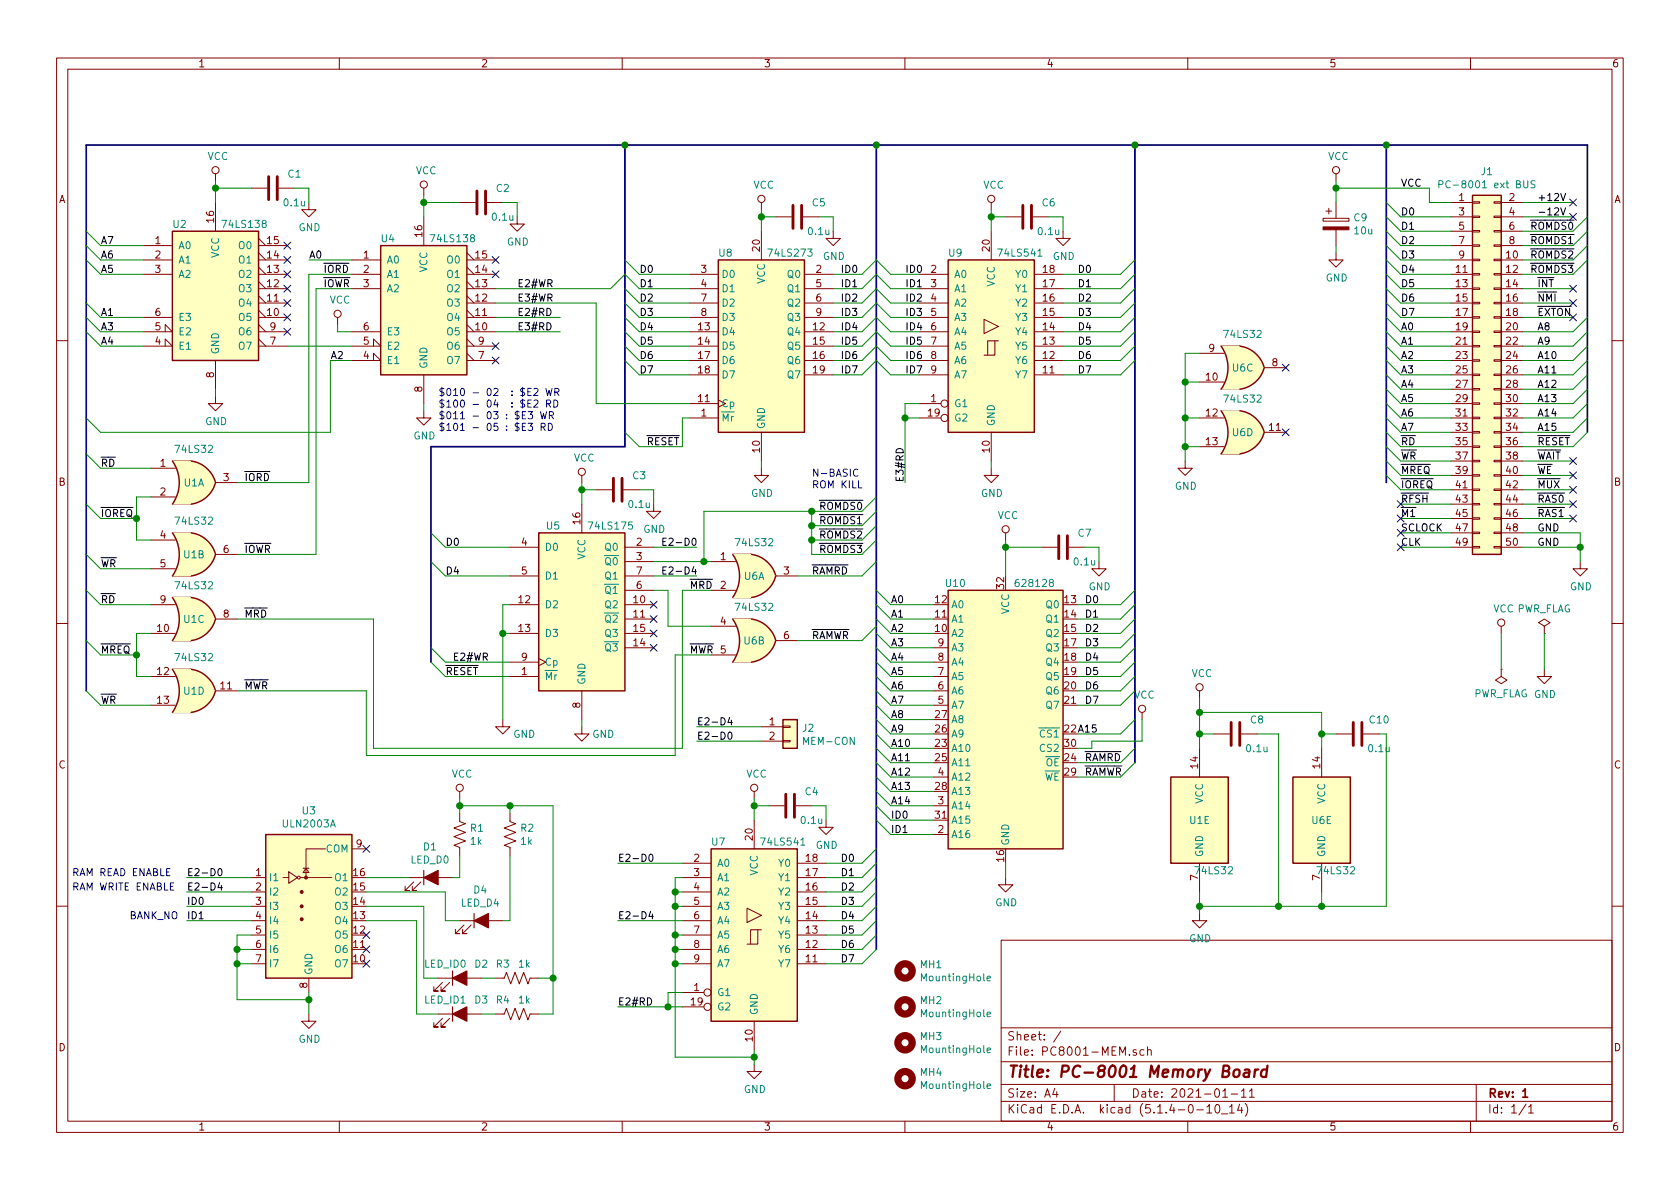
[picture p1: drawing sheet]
<svg xmlns="http://www.w3.org/2000/svg" width="297mm" height="210mm" viewBox="0 0 297 210" stroke-linecap="round" stroke-linejoin="round" font-family="sans-serif">
<defs><g id="words">
<text font-size="2.8" fill="#840000" x="178" y="190.5">Title: PC-8001 Memory Board</text>
<g font-size="2.1" fill="#840000">
<text x="178" y="184">Sheet: /</text>
<text x="178" y="186.7">File: PC8001-MEM.sch</text>
<text x="178" y="196.9">KiCad E.D.A. kicad (5.1.4-0-10_14)</text>
<text x="178" y="194.1">Size: A4</text>
<text x="200" y="194.1">Date: 2021-01-11</text>
<text x="263" y="194.1">Rev: 1</text>
<text x="263" y="196.9">Id: 1/1</text>
</g>
<g font-size="1.8" fill="#840000">
<text x="35" y="11.9">1</text>
<text x="85" y="11.9">2</text>
<text x="135" y="11.9">3</text>
<text x="185" y="11.9">4</text>
<text x="235" y="11.9">5</text>
<text x="285" y="11.9">6</text>
<text x="10.4" y="35.9">A</text>
<text x="258" y="35.6">1</text>
<text x="266.9" y="35.6">2</text>
<text x="285.4" y="35.9">A</text>
<text x="37.8" y="39.3" transform="rotate(-90 37.8 39.3)">16</text>
<text x="74.7" y="41.9" transform="rotate(-90 74.7 41.9)">16</text>
<text x="258" y="38.1">3</text>
<text x="258" y="40.6">5</text>
<text x="266.9" y="38.1">4</text>
<text x="266.9" y="40.6">6</text>
<text x="27.5" y="43.2">1</text>
<text x="27.5" y="45.7">2</text>
<text x="47.3" y="45.7">14</text>
<text x="47.3" y="43.2">15</text>
<text x="64.3" y="45.7">1</text>
<text x="84.1" y="45.7">15</text>
<text x="134.4" y="44.4" transform="rotate(-90 134.4 44.4)">20</text>
<text x="175" y="44.4" transform="rotate(-90 175 44.4)">20</text>
<text x="258" y="43.2">7</text>
<text x="258" y="45.7">9</text>
<text x="266.4" y="45.7">10</text>
<text x="266.9" y="43.2">8</text>
<text x="27.5" y="48.3">3</text>
<text x="47.3" y="53.3">11</text>
<text x="47.3" y="50.8">12</text>
<text x="47.3" y="48.3">13</text>
<text x="64.3" y="48.3">2</text>
<text x="64.3" y="50.8">3</text>
<text x="84.1" y="53.3">12</text>
<text x="84.1" y="50.8">13</text>
<text x="84.1" y="48.3">14</text>
<text x="124" y="48.3">3</text>
<text x="124" y="50.8">4</text>
<text x="124" y="53.3">7</text>
<text x="144.3" y="48.3">2</text>
<text x="144.3" y="50.8">5</text>
<text x="144.3" y="53.3">6</text>
<text x="164.6" y="48.3">2</text>
<text x="164.6" y="50.8">3</text>
<text x="164.6" y="53.3">4</text>
<text x="184.5" y="53.3">16</text>
<text x="184.5" y="50.8">17</text>
<text x="184.5" y="48.3">18</text>
<text x="257.5" y="48.3">11</text>
<text x="257.5" y="50.8">13</text>
<text x="257.5" y="53.3">15</text>
<text x="266.4" y="48.3">12</text>
<text x="266.4" y="50.8">14</text>
<text x="266.4" y="53.3">16</text>
<text x="27.5" y="58.4">5</text>
<text x="27.5" y="55.9">6</text>
<text x="47.3" y="55.9">10</text>
<text x="47.8" y="58.4">9</text>
<text x="64.3" y="58.4">6</text>
<text x="84.1" y="58.4">10</text>
<text x="84.1" y="55.9">11</text>
<text x="123.5" y="58.4">13</text>
<text x="124" y="55.9">8</text>
<text x="143.8" y="58.4">12</text>
<text x="144.3" y="55.9">9</text>
<text x="164.6" y="55.9">5</text>
<text x="164.6" y="58.4">6</text>
<text x="184.5" y="58.4">14</text>
<text x="184.5" y="55.9">15</text>
<text x="257.5" y="55.9">17</text>
<text x="257.5" y="58.4">19</text>
<text x="266.4" y="55.9">18</text>
<text x="266.4" y="58.4">20</text>
<text x="27.5" y="61">4</text>
<text x="47.8" y="61">7</text>
<text x="64.3" y="63.5">4</text>
<text x="64.3" y="61">5</text>
<text x="84.6" y="63.5">7</text>
<text x="84.6" y="61">9</text>
<text x="123.5" y="61">14</text>
<text x="123.5" y="63.5">17</text>
<text x="143.8" y="61">15</text>
<text x="143.8" y="63.5">16</text>
<text x="164.6" y="61">7</text>
<text x="164.6" y="63.5">8</text>
<text x="184.5" y="63.5">12</text>
<text x="184.5" y="61">13</text>
<text x="213.8" y="62.2">9</text>
<text x="224.9" y="64.8">8</text>
<text x="257.5" y="61">21</text>
<text x="257.5" y="63.5">23</text>
<text x="266.4" y="61">22</text>
<text x="266.4" y="63.5">24</text>
<text x="37.8" y="66.8" transform="rotate(-90 37.8 66.8)">8</text>
<text x="74.7" y="69.3" transform="rotate(-90 74.7 69.3)">8</text>
<text x="123.5" y="71.1">11</text>
<text x="123.5" y="66">18</text>
<text x="143.8" y="66">19</text>
<text x="164.6" y="71.1">1</text>
<text x="164.6" y="66">9</text>
<text x="184.5" y="66">11</text>
<text x="213.3" y="67.3">10</text>
<text x="257.5" y="66">25</text>
<text x="257.5" y="68.6">27</text>
<text x="257.5" y="71.1">29</text>
<text x="266.4" y="66">26</text>
<text x="266.4" y="68.6">28</text>
<text x="266.4" y="71.1">30</text>
<text x="124" y="73.7">1</text>
<text x="164.1" y="73.7">19</text>
<text x="213.3" y="73.7">12</text>
<text x="224.5" y="76.2">11</text>
<text x="257.5" y="73.7">31</text>
<text x="257.5" y="76.2">33</text>
<text x="266.4" y="73.7">32</text>
<text x="266.4" y="76.2">34</text>
<text x="28.3" y="82.5">1</text>
<text x="134.4" y="80" transform="rotate(-90 134.4 80)">10</text>
<text x="175" y="80" transform="rotate(-90 175 80)">10</text>
<text x="213.3" y="78.7">13</text>
<text x="257.5" y="78.7">35</text>
<text x="257.5" y="81.3">37</text>
<text x="257.5" y="83.8">39</text>
<text x="266.4" y="78.7">36</text>
<text x="266.4" y="81.3">38</text>
<text x="266.4" y="83.8">40</text>
<text x="10.4" y="85.9">B</text>
<text x="28.3" y="87.6">2</text>
<text x="39.5" y="85.1">3</text>
<text x="257.5" y="86.4">41</text>
<text x="257.5" y="88.9">43</text>
<text x="266.4" y="86.4">42</text>
<text x="266.4" y="88.9">44</text>
<text x="285.4" y="85.9">B</text>
<text x="28.3" y="95.2">4</text>
<text x="102.6" y="92.7" transform="rotate(-90 102.6 92.7)">16</text>
<text x="257.5" y="91.4">45</text>
<text x="257.5" y="94">47</text>
<text x="266.4" y="91.4">46</text>
<text x="266.4" y="94">48</text>
<text x="28.3" y="100.3">5</text>
<text x="39.5" y="97.8">6</text>
<text x="92.2" y="96.5">4</text>
<text x="92.2" y="101.6">5</text>
<text x="112.5" y="96.5">2</text>
<text x="112.5" y="99.1">3</text>
<text x="112.5" y="101.6">7</text>
<text x="127.4" y="99.1">1</text>
<text x="138.6" y="101.6">3</text>
<text x="257.5" y="96.5">49</text>
<text x="266.4" y="96.5">50</text>
<text x="28.3" y="106.7">9</text>
<text x="91.7" y="106.7">12</text>
<text x="112.1" y="106.7">10</text>
<text x="112.5" y="104.1">6</text>
<text x="127.4" y="104.1">2</text>
<text x="165.4" y="106.7">12</text>
<text x="177.5" y="104.1" transform="rotate(-90 177.5 104.1)">32</text>
<text x="188.3" y="106.7">13</text>
<text x="27.9" y="111.8">10</text>
<text x="39.5" y="109.2">8</text>
<text x="91.7" y="111.8">13</text>
<text x="112.1" y="109.2">11</text>
<text x="112.1" y="111.8">15</text>
<text x="127.4" y="110.5">4</text>
<text x="138.6" y="113">6</text>
<text x="165.4" y="111.8">10</text>
<text x="165.4" y="109.2">11</text>
<text x="188.3" y="109.2">14</text>
<text x="188.3" y="111.8">15</text>
<text x="27.9" y="119.4">12</text>
<text x="92.2" y="119.4">1</text>
<text x="92.2" y="116.8">9</text>
<text x="112.1" y="114.3">14</text>
<text x="165.9" y="119.4">7</text>
<text x="165.9" y="116.8">8</text>
<text x="165.9" y="114.3">9</text>
<text x="188.3" y="114.3">17</text>
<text x="188.3" y="116.8">18</text>
<text x="188.3" y="119.4">19</text>
<text x="27.9" y="124.5">13</text>
<text x="39" y="121.9">11</text>
<text x="102.6" y="125.2" transform="rotate(-90 102.6 125.2)">8</text>
<text x="165.9" y="124.5">5</text>
<text x="165.9" y="121.9">6</text>
<text x="188.3" y="121.9">20</text>
<text x="188.3" y="124.5">21</text>
<text x="136" y="128.3">1</text>
<text x="136" y="130.8">2</text>
<text x="165.4" y="129.5">26</text>
<text x="165.4" y="127">27</text>
<text x="10.4" y="135.9">C</text>
<text x="165.4" y="132.1">23</text>
<text x="165.4" y="134.6">25</text>
<text x="165.9" y="137.2">4</text>
<text x="188.3" y="134.6">24</text>
<text x="188.3" y="137.2">29</text>
<text x="188.3" y="132.1">30</text>
<text x="211.8" y="135.8" transform="rotate(-90 211.8 135.8)">14</text>
<text x="233.4" y="135.8" transform="rotate(-90 233.4 135.8)">14</text>
<text x="285.4" y="135.9">C</text>
<text x="165.4" y="139.7">28</text>
<text x="165.9" y="142.2">3</text>
<text x="63" y="149.9">9</text>
<text x="133.1" y="148.5" transform="rotate(-90 133.1 148.5)">20</text>
<text x="165.4" y="144.8">31</text>
<text x="165.9" y="147.3">2</text>
<text x="45.2" y="154.9">1</text>
<text x="62.5" y="154.9">16</text>
<text x="122.7" y="152.4">2</text>
<text x="122.7" y="154.9">3</text>
<text x="142.5" y="154.9">17</text>
<text x="142.5" y="152.4">18</text>
<text x="177.5" y="152.3" transform="rotate(-90 177.5 152.3)">16</text>
<text x="211.8" y="155.7" transform="rotate(-90 211.8 155.7)">7</text>
<text x="233.4" y="155.7" transform="rotate(-90 233.4 155.7)">7</text>
<text x="45.2" y="157.5">2</text>
<text x="45.2" y="160">3</text>
<text x="62.5" y="160">14</text>
<text x="62.5" y="157.5">15</text>
<text x="122.7" y="157.5">4</text>
<text x="122.7" y="160">5</text>
<text x="142.5" y="160">15</text>
<text x="142.5" y="157.5">16</text>
<text x="45.2" y="162.6">4</text>
<text x="45.2" y="165.1">5</text>
<text x="45.2" y="167.6">6</text>
<text x="62.5" y="167.6">11</text>
<text x="62.5" y="165.1">12</text>
<text x="62.5" y="162.6">13</text>
<text x="122.7" y="162.6">6</text>
<text x="122.7" y="165.1">7</text>
<text x="122.7" y="167.6">8</text>
<text x="142.5" y="167.6">12</text>
<text x="142.5" y="165.1">13</text>
<text x="142.5" y="162.6">14</text>
<text x="45.2" y="170.2">7</text>
<text x="62.5" y="170.2">10</text>
<text x="122.7" y="170.2">9</text>
<text x="142.5" y="170.2">11</text>
<text x="54.4" y="174.7" transform="rotate(-90 54.4 174.7)">8</text>
<text x="122.2" y="177.8">19</text>
<text x="122.7" y="175.3">1</text>
<text x="10.4" y="185.9">D</text>
<text x="133.1" y="184.1" transform="rotate(-90 133.1 184.1)">10</text>
<text x="285.4" y="185.9">D</text>
<text x="35" y="199.9">1</text>
<text x="85" y="199.9">2</text>
<text x="135" y="199.9">3</text>
<text x="185" y="199.9">4</text>
<text x="235" y="199.9">5</text>
<text x="285" y="199.9">6</text>
</g>
<g font-size="1.8" fill="#008484">
<text x="36.7" y="28.3">VCC</text>
<text x="234.8" y="28.3">VCC</text>
<text x="51" y="31.4">C1</text>
<text x="73.5" y="30.8">VCC</text>
<text x="87.8" y="34">C2</text>
<text x="133.2" y="33.4">VCC</text>
<text x="173.8" y="33.4">VCC</text>
<text x="255.8" y="33.3">PC-8001 ext BUS</text>
<text x="261.9" y="31">J1</text>
<text x="30.6" y="40.3">U2</text>
<text x="39.6" y="40.3">74LS138</text>
<text x="50.3" y="36.5">0.1u</text>
<text x="52.8" y="40.9">GND</text>
<text x="87.1" y="39">0.1u</text>
<text x="143" y="41.6">0.1u</text>
<text x="143.7" y="36.5">C5</text>
<text x="183.7" y="41.6">0.1u</text>
<text x="184.3" y="36.5">C6</text>
<text x="239.4" y="39.1">C9</text>
<text x="239.5" y="41.4">10u</text>
<text x="31.5" y="44.1">A0</text>
<text x="31.5" y="46.6">A1</text>
<text x="38.7" y="45.6" transform="rotate(-90 38.7 45.6)">VCC</text>
<text x="42.3" y="46.6">O1</text>
<text x="42.3" y="44.1">O0</text>
<text x="67.5" y="42.8">U4</text>
<text x="68.3" y="46.6">A0</text>
<text x="76.4" y="42.8">74LS138</text>
<text x="79.2" y="46.6">O0</text>
<text x="89.6" y="43.4">GND</text>
<text x="127.2" y="45.4">U8</text>
<text x="136.1" y="45.4">74LS273</text>
<text x="145.5" y="46">GND</text>
<text x="167.8" y="45.4">U9</text>
<text x="176.8" y="45.4">74LS541</text>
<text x="186.1" y="46">GND</text>
<text x="31.5" y="49.1">A2</text>
<text x="42.3" y="51.7">O3</text>
<text x="42.3" y="49.1">O2</text>
<text x="58.3" y="53.7">VCC</text>
<text x="68.3" y="49.1">A1</text>
<text x="68.3" y="51.7">A2</text>
<text x="75.6" y="48.2" transform="rotate(-90 75.6 48.2)">VCC</text>
<text x="79.2" y="51.7">O2</text>
<text x="79.2" y="49.1">O1</text>
<text x="127.5" y="49.1">D0</text>
<text x="127.5" y="51.7">D1</text>
<text x="135.3" y="50.2" transform="rotate(-90 135.3 50.2)">VCC</text>
<text x="139.4" y="49.1">Q0</text>
<text x="139.4" y="51.7">Q1</text>
<text x="168.7" y="49.1">A0</text>
<text x="168.7" y="51.7">A1</text>
<text x="175.9" y="50.7" transform="rotate(-90 175.9 50.7)">VCC</text>
<text x="179.7" y="51.7">Y1</text>
<text x="179.7" y="49.1">Y0</text>
<text x="234.4" y="49.8">GND</text>
<text x="31.5" y="59.3">E2</text>
<text x="31.5" y="56.8">E3</text>
<text x="42.3" y="56.8">O5</text>
<text x="42.3" y="54.2">O4</text>
<text x="42.3" y="59.3">O6</text>
<text x="68.3" y="59.3">E3</text>
<text x="79.2" y="59.3">O5</text>
<text x="79.2" y="56.8">O4</text>
<text x="79.2" y="54.2">O3</text>
<text x="127.5" y="59.3">D4</text>
<text x="127.5" y="54.2">D2</text>
<text x="127.5" y="56.8">D3</text>
<text x="139.4" y="59.3">Q4</text>
<text x="139.4" y="54.2">Q2</text>
<text x="139.4" y="56.8">Q3</text>
<text x="168.7" y="54.2">A2</text>
<text x="168.7" y="56.8">A3</text>
<text x="168.7" y="59.3">A4</text>
<text x="179.7" y="59.3">Y4</text>
<text x="179.7" y="56.8">Y3</text>
<text x="179.7" y="54.2">Y2</text>
<text x="216.6" y="59.8">74LS32</text>
<text x="31.5" y="61.8">E1</text>
<text x="38.7" y="62.7" transform="rotate(-90 38.7 62.7)">GND</text>
<text x="42.3" y="61.8">O7</text>
<text x="68.3" y="64.4">E1</text>
<text x="68.3" y="61.8">E2</text>
<text x="75.6" y="65.3" transform="rotate(-90 75.6 65.3)">GND</text>
<text x="79.2" y="64.4">O7</text>
<text x="79.2" y="61.8">O6</text>
<text x="127.5" y="61.8">D5</text>
<text x="127.5" y="64.4">D6</text>
<text x="139.4" y="61.8">Q5</text>
<text x="139.4" y="64.4">Q6</text>
<text x="168.7" y="61.8">A5</text>
<text x="168.7" y="64.4">A6</text>
<text x="179.7" y="64.4">Y6</text>
<text x="179.7" y="61.8">Y5</text>
<text x="218" y="65.7">U6C</text>
<text x="127.5" y="66.9">D7</text>
<text x="139.4" y="66.9">Q7</text>
<text x="168.7" y="66.9">A7</text>
<text x="179.7" y="66.9">Y7</text>
<text x="216.6" y="71.2">74LS32</text>
<text x="36.3" y="75.2">GND</text>
<text x="73.1" y="77.7">GND</text>
<text x="127.5" y="74.5">Mr</text>
<text x="127.5" y="72">Cp</text>
<text x="135.3" y="75.9" transform="rotate(-90 135.3 75.9)">GND</text>
<text x="168.7" y="72">G1</text>
<text x="168.7" y="74.5">G2</text>
<text x="175.9" y="75.4" transform="rotate(-90 175.9 75.4)">GND</text>
<text x="218" y="77.1">U6D</text>
<text x="31.2" y="80.1">74LS32</text>
<text x="101.4" y="81.6">VCC</text>
<text x="32.5" y="86">U1A</text>
<text x="111.3" y="89.8">0.1u</text>
<text x="111.9" y="84.8">C3</text>
<text x="132.8" y="87.9">GND</text>
<text x="173.4" y="87.9">GND</text>
<text x="207.7" y="86.6">GND</text>
<text x="31.2" y="92.8">74LS32</text>
<text x="96.7" y="93.6">U5</text>
<text x="104.4" y="93.6">74LS175</text>
<text x="113.7" y="94.2">GND</text>
<text x="176.4" y="91.8">VCC</text>
<text x="190.7" y="94.9">C7</text>
<text x="32.5" y="98.7">U1B</text>
<text x="96.3" y="97.4">D0</text>
<text x="103.5" y="99" transform="rotate(-90 103.5 99)">VCC</text>
<text x="107.1" y="97.4">Q0</text>
<text x="107.1" y="99.9">Q0</text>
<text x="130.3" y="96.6">74LS32</text>
<text x="190" y="100">0.1u</text>
<text x="31.2" y="104.2">74LS32</text>
<text x="96.3" y="107.6">D2</text>
<text x="96.3" y="102.5">D1</text>
<text x="107.1" y="107.6">Q2</text>
<text x="107.1" y="105">Q1</text>
<text x="107.1" y="102.5">Q1</text>
<text x="131.6" y="102.5">U6A</text>
<text x="167.3" y="103.8">U10</text>
<text x="168.1" y="107.6">A0</text>
<text x="179.9" y="103.8">628128</text>
<text x="185.1" y="107.6">Q0</text>
<text x="192.5" y="104.4">GND</text>
<text x="277.6" y="104.4">GND</text>
<text x="32.5" y="110.2">U1C</text>
<text x="96.3" y="112.6">D3</text>
<text x="107.1" y="110.1">Q2</text>
<text x="107.1" y="112.6">Q3</text>
<text x="130.3" y="108">74LS32</text>
<text x="131.6" y="114">U6B</text>
<text x="168.1" y="112.6">A2</text>
<text x="168.1" y="110.1">A1</text>
<text x="178.4" y="108.6" transform="rotate(-90 178.4 108.6)">VCC</text>
<text x="185.1" y="110.1">Q1</text>
<text x="185.1" y="112.6">Q2</text>
<text x="264" y="108.3">VCC PWR_FLAG</text>
<text x="31.2" y="116.9">74LS32</text>
<text x="96.3" y="117.7">Cp</text>
<text x="107.1" y="115.2">Q3</text>
<text x="168.1" y="117.7">A4</text>
<text x="168.1" y="115.2">A3</text>
<text x="185.1" y="115.2">Q3</text>
<text x="185.1" y="117.7">Q4</text>
<text x="210.7" y="119.7">VCC</text>
<text x="32.5" y="122.9">U1D</text>
<text x="96.3" y="120.3">Mr</text>
<text x="103.5" y="121.2" transform="rotate(-90 103.5 121.2)">GND</text>
<text x="168.1" y="125.3">A7</text>
<text x="168.1" y="122.8">A6</text>
<text x="168.1" y="120.3">A5</text>
<text x="185.1" y="120.3">Q5</text>
<text x="185.1" y="122.8">Q6</text>
<text x="185.1" y="125.3">Q7</text>
<text x="200.5" y="123.5">VCC</text>
<text x="260.5" y="123.3">PWR_FLAG GND</text>
<text x="90.8" y="130.5">GND</text>
<text x="104.7" y="130.5">GND</text>
<text x="141.9" y="129.4">J2</text>
<text x="142.3" y="131.7">MEM-CON</text>
<text x="168.1" y="130.4">A9</text>
<text x="168.1" y="127.9">A8</text>
<text x="184" y="130.4">CS1</text>
<text x="221.1" y="127.9">C8</text>
<text x="242.2" y="127.9">C10</text>
<text x="79.9" y="137.5">VCC</text>
<text x="131.9" y="137.5">VCC</text>
<text x="168.1" y="133">A10</text>
<text x="168.1" y="135.5">A11</text>
<text x="184" y="133">CS2</text>
<text x="184.9" y="135.5">OE</text>
<text x="220.5" y="133">0.1u</text>
<text x="242.1" y="133">0.1u</text>
<text x="142.4" y="140.6">C4</text>
<text x="168.1" y="140.6">A13</text>
<text x="168.1" y="143.1">A14</text>
<text x="168.1" y="138">A12</text>
<text x="184.6" y="138">WE</text>
<text x="212.7" y="142.2" transform="rotate(-90 212.7 142.2)">VCC</text>
<text x="234.3" y="142.2" transform="rotate(-90 234.3 142.2)">VCC</text>
<text x="50.2" y="146.3">ULN2003A</text>
<text x="53.5" y="144">U3</text>
<text x="83.2" y="147.1">R1</text>
<text x="83.2" y="149.4">1k</text>
<text x="92.1" y="147.1">R2</text>
<text x="92.1" y="149.4">1k</text>
<text x="125.9" y="149.5">U7</text>
<text x="134.8" y="149.5">74LS541</text>
<text x="141.8" y="145.7">0.1u</text>
<text x="168.1" y="148.2">A16</text>
<text x="168.1" y="145.7">A15</text>
<text x="178.4" y="149.6" transform="rotate(-90 178.4 149.6)">GND</text>
<text x="210.4" y="145.7">U1E</text>
<text x="232" y="145.7">U6E</text>
<text x="47.5" y="155.8">I1</text>
<text x="57.6" y="150.7">COM</text>
<text x="59.4" y="155.8">O1</text>
<text x="72.6" y="152.7">LED_D0</text>
<text x="74.9" y="150.4">D1</text>
<text x="126.7" y="153.3">A0</text>
<text x="126.7" y="155.8">A1</text>
<text x="134" y="154.9" transform="rotate(-90 134 154.9)">VCC</text>
<text x="137.8" y="155.8">Y1</text>
<text x="137.8" y="153.3">Y0</text>
<text x="144.2" y="150.1">GND</text>
<text x="211.5" y="154.6">74LS32</text>
<text x="212.7" y="151.6" transform="rotate(-90 212.7 151.6)">GND</text>
<text x="233.1" y="154.6">74LS32</text>
<text x="234.3" y="151.6" transform="rotate(-90 234.3 151.6)">GND</text>
<text x="47.5" y="158.4">I2</text>
<text x="47.5" y="160.9">I3</text>
<text x="59.4" y="160.9">O3</text>
<text x="59.4" y="158.4">O2</text>
<text x="81.5" y="160.3">LED_D4</text>
<text x="83.8" y="158">D4</text>
<text x="126.7" y="158.4">A2</text>
<text x="126.7" y="160.9">A3</text>
<text x="137.8" y="160.9">Y3</text>
<text x="137.8" y="158.4">Y2</text>
<text x="176" y="160.3">GND</text>
<text x="47.5" y="163.4">I4</text>
<text x="47.5" y="166">I5</text>
<text x="59.4" y="166">O5</text>
<text x="59.4" y="163.4">O4</text>
<text x="126.7" y="163.4">A4</text>
<text x="126.7" y="166">A5</text>
<text x="137.8" y="166">Y5</text>
<text x="137.8" y="163.4">Y4</text>
<text x="210.3" y="166.6">GND</text>
<text x="47.5" y="168.5">I6</text>
<text x="47.5" y="171.1">I7</text>
<text x="55.2" y="172.5" transform="rotate(-90 55.2 172.5)">GND</text>
<text x="59.4" y="171.1">O7</text>
<text x="59.4" y="168.5">O6</text>
<text x="75.1" y="171.1">LED_ID0</text>
<text x="84" y="171.1">D2</text>
<text x="87.8" y="171.1">R3</text>
<text x="91.7" y="171.1">1k</text>
<text x="126.7" y="168.5">A6</text>
<text x="126.7" y="171.1">A7</text>
<text x="137.8" y="171.1">Y7</text>
<text x="137.8" y="168.5">Y6</text>
<text x="162.8" y="171.2">MH1</text>
<text x="163.1" y="173.5">MountingHole</text>
<text x="75.1" y="177.5">LED_ID1</text>
<text x="84" y="177.5">D3</text>
<text x="87.8" y="177.5">R4</text>
<text x="91.7" y="177.5">1k</text>
<text x="126.7" y="176.1">G1</text>
<text x="126.7" y="178.7">G2</text>
<text x="134" y="179.6" transform="rotate(-90 134 179.6)">GND</text>
<text x="162.8" y="177.6">MH2</text>
<text x="163.1" y="179.9">MountingHole</text>
<text x="52.8" y="184.4">GND</text>
<text x="162.8" y="183.9">MH3</text>
<text x="162.8" y="190.3">MH4</text>
<text x="163.1" y="186.2">MountingHole</text>
<text x="131.5" y="193.3">GND</text>
<text x="163.1" y="192.6">MountingHole</text>
</g>
<g font-size="1.8">
<text x="247.6" y="33">VCC</text>
<text x="271.8" y="35.6">+12V</text>
<text x="247.6" y="38.1">D0</text>
<text x="247.6" y="40.6">D1</text>
<text x="270.5" y="40.6">ROMDS0</text>
<text x="271.8" y="38.1">-12V</text>
<text x="17.8" y="43.2">A7</text>
<text x="17.8" y="45.7">A6</text>
<text x="54.6" y="45.7">A0</text>
<text x="247.6" y="43.2">D2</text>
<text x="247.6" y="45.7">D3</text>
<text x="270.5" y="43.2">ROMDS1</text>
<text x="270.5" y="45.7">ROMDS2</text>
<text x="17.8" y="48.3">A5</text>
<text x="57.1" y="50.8">IOWR</text>
<text x="57.1" y="48.3">IORD</text>
<text x="91.4" y="53.3">E3#WR</text>
<text x="91.4" y="50.8">E2#WR</text>
<text x="113" y="48.3">D0</text>
<text x="113" y="50.8">D1</text>
<text x="113" y="53.3">D2</text>
<text x="148.6" y="53.3">ID2</text>
<text x="148.6" y="50.8">ID1</text>
<text x="148.6" y="48.3">ID0</text>
<text x="160" y="53.3">ID2</text>
<text x="160" y="50.8">ID1</text>
<text x="160" y="48.3">ID0</text>
<text x="190.5" y="48.3">D0</text>
<text x="190.5" y="50.8">D1</text>
<text x="190.5" y="53.3">D2</text>
<text x="247.6" y="48.3">D4</text>
<text x="247.6" y="50.8">D5</text>
<text x="247.6" y="53.3">D6</text>
<text x="270.5" y="48.3">ROMDS3</text>
<text x="271.8" y="50.8">INT</text>
<text x="271.8" y="53.3">NMI</text>
<text x="17.8" y="58.4">A3</text>
<text x="17.8" y="55.9">A1</text>
<text x="91.4" y="55.9">E2#RD</text>
<text x="91.4" y="58.4">E3#RD</text>
<text x="113" y="55.9">D3</text>
<text x="113" y="58.4">D4</text>
<text x="148.6" y="58.4">ID4</text>
<text x="148.6" y="55.9">ID3</text>
<text x="160" y="58.4">ID4</text>
<text x="160" y="55.9">ID3</text>
<text x="190.5" y="55.9">D3</text>
<text x="190.5" y="58.4">D4</text>
<text x="247.6" y="55.9">D7</text>
<text x="247.6" y="58.4">A0</text>
<text x="271.8" y="55.9">EXTON</text>
<text x="271.8" y="58.4">A8</text>
<text x="17.8" y="61">A4</text>
<text x="58.4" y="63.5">A2</text>
<text x="113" y="61">D5</text>
<text x="113" y="63.5">D6</text>
<text x="148.6" y="63.5">ID6</text>
<text x="148.6" y="61">ID5</text>
<text x="160" y="63.5">ID6</text>
<text x="160" y="61">ID5</text>
<text x="190.5" y="61">D5</text>
<text x="190.5" y="63.5">D6</text>
<text x="247.6" y="61">A1</text>
<text x="247.6" y="63.5">A2</text>
<text x="271.8" y="63.5">A10</text>
<text x="271.8" y="61">A9</text>
<text x="113" y="66">D7</text>
<text x="148.6" y="66">ID7</text>
<text x="160" y="66">ID7</text>
<text x="190.5" y="66">D7</text>
<text x="247.6" y="71.1">A5</text>
<text x="247.6" y="68.6">A4</text>
<text x="247.6" y="66">A3</text>
<text x="271.8" y="71.1">A13</text>
<text x="271.8" y="68.6">A12</text>
<text x="271.8" y="66">A11</text>
<text x="247.6" y="76.2">A7</text>
<text x="247.6" y="73.7">A6</text>
<text x="271.8" y="73.7">A14</text>
<text x="271.8" y="76.2">A15</text>
<text x="17.8" y="82.5">RD</text>
<text x="114.3" y="78.7">RESET</text>
<text x="247.6" y="83.8">MREQ</text>
<text x="247.6" y="81.3">WR</text>
<text x="247.6" y="78.7">RD</text>
<text x="271.8" y="81.3">WAIT</text>
<text x="271.8" y="83.8">WE</text>
<text x="271.8" y="78.7">RESET</text>
<text x="43.2" y="85.1">IORD</text>
<text x="159.8" y="85.3" transform="rotate(-90 159.8 85.3)">E3#RD</text>
<text x="247.6" y="88.9">RFSH</text>
<text x="247.6" y="86.4">IOREQ</text>
<text x="271.8" y="86.4">MUX</text>
<text x="271.8" y="88.9">RAS0</text>
<text x="17.8" y="91.4">IOREQ</text>
<text x="144.8" y="92.7">ROMDS1</text>
<text x="144.8" y="95.2">ROMDS2</text>
<text x="144.8" y="90.2">ROMDS0</text>
<text x="247.6" y="94">SCLOCK</text>
<text x="247.6" y="91.4">M1</text>
<text x="271.8" y="91.4">RAS1</text>
<text x="271.8" y="94">GND</text>
<text x="17.8" y="100.3">WR</text>
<text x="43.2" y="97.8">IOWR</text>
<text x="78.7" y="101.6">D4</text>
<text x="78.7" y="96.5">D0</text>
<text x="116.8" y="96.5">E2-D0</text>
<text x="116.8" y="101.6">E2-D4</text>
<text x="143.5" y="101.6">RAMRD</text>
<text x="144.8" y="97.8">ROMDS3</text>
<text x="247.6" y="96.5">CLK</text>
<text x="271.8" y="96.5">GND</text>
<text x="17.8" y="106.7">RD</text>
<text x="121.9" y="104.1">MRD</text>
<text x="157.5" y="106.7">A0</text>
<text x="191.8" y="106.7">D0</text>
<text x="43.2" y="109.2">MRD</text>
<text x="143.5" y="113">RAMWR</text>
<text x="157.5" y="111.8">A2</text>
<text x="157.5" y="109.2">A1</text>
<text x="191.8" y="111.8">D2</text>
<text x="191.8" y="109.2">D1</text>
<text x="17.8" y="115.6">MREQ</text>
<text x="78.7" y="119.4">RESET</text>
<text x="80" y="116.8">E2#WR</text>
<text x="121.9" y="115.6">MWR 5</text>
<text x="157.5" y="114.3">A3</text>
<text x="157.5" y="116.8">A4</text>
<text x="157.5" y="119.4">A5</text>
<text x="191.8" y="119.4">D5</text>
<text x="191.8" y="116.8">D4</text>
<text x="191.8" y="114.3">D3</text>
<text x="17.8" y="124.5">WR</text>
<text x="43.2" y="121.9">MWR</text>
<text x="157.5" y="121.9">A6</text>
<text x="157.5" y="124.5">A7</text>
<text x="191.8" y="124.5">D7</text>
<text x="191.8" y="121.9">D6</text>
<text x="123.2" y="128.3">E2-D4</text>
<text x="123.2" y="130.8">E2-D0</text>
<text x="157.5" y="127">A8</text>
<text x="157.5" y="129.5">A9</text>
<text x="188.3" y="129.5">22A15</text>
<text x="157.5" y="137.2">A12</text>
<text x="157.5" y="134.6">A11</text>
<text x="157.5" y="132.1">A10</text>
<text x="191.8" y="137.2">RAMWR</text>
<text x="191.8" y="134.6">RAMRD</text>
<text x="157.5" y="142.2">A14</text>
<text x="157.5" y="139.7">A13</text>
<text x="157.5" y="147.3">ID1</text>
<text x="157.5" y="144.8">ID0</text>
<text x="33" y="154.9">E2-D0</text>
<text x="109.2" y="152.4">E2-D0</text>
<text x="148.6" y="154.9">D1</text>
<text x="148.6" y="152.4">D0</text>
<text x="33" y="160">ID0</text>
<text x="33" y="157.5">E2-D4</text>
<text x="148.6" y="160">D3</text>
<text x="148.6" y="157.5">D2</text>
<text x="33" y="162.6">ID1</text>
<text x="109.2" y="162.6">E2-D4</text>
<text x="148.6" y="167.6">D6</text>
<text x="148.6" y="165.1">D5</text>
<text x="148.6" y="162.6">D4</text>
<text x="148.6" y="170.2">D7</text>
<text x="109.2" y="177.8">E2#RD</text>
</g>
<g font-size="1.8" fill="#0000c2">
<text x="77.5" y="70">$010 - 02 : $E2 WR</text>
<text x="77.5" y="72.1">$100 - 04 : $E2 RD</text>
<text x="77.5" y="74.1">$011 - 03 : $E3 WR</text>
<text x="77.5" y="76.2">$101 - 05 : $E3 RD</text>
<text x="143.5" y="84.3">N-BASIC</text>
<text x="143.5" y="86.4">ROM KILL</text>
<text x="12.7" y="154.9">RAM READ ENABLE</text>
<text x="12.7" y="157.5">RAM WRITE ENABLE</text>
<text x="22.9" y="162.6">BANK_NO</text>
</g>
</g></defs>
<g fill="none" stroke="#840000" stroke-width=".18">
<path d="M10 10.3h277v189.9h-277zM12 12.2h273v186.1h-273zM60 10.3v1.9M110 10.3v1.9M160 10.3v1.9M210 10.3v1.9M260 10.3v1.9M38.1 30.7v1.3M38.1 35.8v5.1M44.4 33.3h2.8M49.3 33.3h2.8M54.6 35.8v1.3h1.3l-1.3 1.2-1.3-1.2h1.3"/>
<path d="M74.9 33.3v1.2M74.9 38.3v5.1M81.3 35.8h2.8M86.1 35.8h2.8M91.4 38.3v1.3h1.3l-1.3 1.3-1.2-1.3h1.2M134.6 35.8v1.3M137.2 38.3h2.8M142 38.3h2.8M175.3 35.8v1.3M177.8 38.3h2.8M182.6 38.3h2.8M233.9 38.6h4.6v.5h-4.6z"/>
<path d="M234.4 37.3h1.1M234.9 36.8v1M236.2 30.7v1.3M236.2 35.8v2.8M256.5 35.8h3.8M256.5 38.3h3.8M260.3 38.2h1.3v.3h-1.3zM260.3 35.7h1.3v.2h-1.3zM264.2 38.2h1.2v.3h-1.2zM264.2 35.7h1.2v.2h-1.2zM265.4 35.8h3.8M265.4 38.3h3.8"/>
<path d="M25.4 58.7h5.1l-1.3-1.3v1.3M25.4 46h5.1M25.4 48.5h5.1M25.4 56.1h5.1M25.4 43.4h5.1M45.7 46h5.1M45.7 48.5h5.1M45.7 51h5.1M45.7 53.6h5.1M45.7 56.1h5.1M45.7 58.7h5.1M45.7 43.4h5.1"/>
<path d="M45.7 54.9l1.3 1.2M45.7 52.3l1.3 1.3M45.7 49.8l1.3 1.2M45.7 47.2l1.3 1.3M45.7 44.7l1.3 1.3M45.7 42.2l1.3 1.2M45.7 59.9l1.3 1.3M45.7 57.4l1.3 1.3M59.7 56.1v1.3M62.2 46h5.1M62.2 48.5h5.1M62.2 51h5.1"/>
<path d="M62.2 58.7h5.1M82.5 46h5.1M82.5 48.5h5.1M82.5 51h5.1M82.5 53.6h5.1M82.5 56.1h5.1M82.5 58.7h5.1M82.5 57.4l1.3 1.3M82.5 54.9l1.3 1.2M82.5 52.3l1.3 1.3M82.5 49.8l1.3 1.2M82.5 47.2l1.3 1.3"/>
<path d="M82.5 44.7l1.3 1.3M82.5 59.9l1.3 1.3M121.9 48.5h5.1M121.9 51h5.1M121.9 53.6h5.1M121.9 56.1h5.1M121.9 58.7h5.1M134.6 40.9v5.1M142.2 48.5h5.1M142.2 51h5.1M142.2 53.6h5.1M142.2 56.1h5.1"/>
<path d="M142.2 58.7h5.1M147.3 40.9v1.3h1.3l-1.3 1.2-1.3-1.2h1.3M162.6 48.5h5M162.6 51h5M162.6 53.6h5M162.6 56.1h5M162.6 58.7h5M174 56.5l2.5 1.2-2.5 1.3zM175.3 40.9v5.1M182.9 48.5h5.1M182.9 51h5.1M182.9 53.6h5.1"/>
<path d="M182.9 56.1h5.1M182.9 58.7h5.1M188 40.9v1.3h1.2l-1.2 1.2-1.3-1.2h1.3M236.2 44.7v1.3h1.3l-1.3 1.2-1.3-1.2h1.3M236.2 40.6v2.8M256.5 46h3.8M256.5 48.5h3.8M256.5 51h3.8M256.5 53.6h3.8M256.5 56.1h3.8M256.5 58.7h3.8M256.5 40.9h3.8"/>
<path d="M256.5 43.4h3.8M260.3 40.8h1.3v.2h-1.3zM260.3 58.5h1.3v.3h-1.3zM260.3 56h1.3v.3h-1.3zM260.3 53.5h1.3v.2h-1.3zM260.3 50.9h1.3v.3h-1.3zM260.3 48.4h1.3v.2h-1.3zM260.3 45.8h1.3v.3h-1.3zM260.3 43.3h1.3v.3h-1.3zM264.2 40.8h1.2v.2h-1.2zM264.2 58.5h1.2v.3h-1.2zM264.2 56h1.2v.3h-1.2z"/>
<path d="M264.2 53.5h1.2v.2h-1.2zM264.2 50.9h1.2v.3h-1.2zM264.2 48.4h1.2v.2h-1.2zM264.2 45.8h1.2v.3h-1.2zM264.2 43.3h1.2v.3h-1.2zM265.4 46h3.8M265.4 48.5h3.8M265.4 51h3.8M265.4 53.6h3.8M265.4 56.1h3.8M265.4 58.7h3.8M265.4 40.9h3.8"/>
<path d="M265.4 43.4h3.8M10 60.2h2M25.4 61.2h5.1l-1.3-1.3v1.3M38.1 70.1v1.3h1.3l-1.3 1.2-1.3-1.2h1.3M38.1 63.7v5.1M45.7 61.2h5.1M62.2 63.7h5.1l-1.3-1.2v1.2M62.2 61.2h5.1l-1.3-1.3v1.3M74.9 72.6v1.3h1.3l-1.3 1.3-1.2-1.3h1.2M74.9 66.3v5.1M82.5 61.2h5.1M82.5 63.7h5.1"/>
<path d="M82.5 62.5l1.3 1.2M121.9 61.2h5.1M121.9 63.7h5.1M121.9 66.3h5.1M121.9 71.4h5.1M121.9 73.9h5.1M134.6 76.4v5.1M142.2 61.2h5.1M142.2 63.7h5.1M142.2 66.3h5.1M162.6 61.2h5M162.6 63.7h5"/>
<path d="M162.6 66.3h5M162.6 71.4h3.8M162.6 73.9h3.8M175.3 76.4v5.1M175.9 60.3h-1.3v2.5M176.5 60.3h-.6v2.5h-1.9M182.9 61.2h5.1M182.9 63.7h5.1M182.9 66.3h5.1M212.1 73.9h4.3M212.1 79h4.3M212.1 67.6h4.3"/>
<path d="M212.1 62.5h4.3M223.5 76.4h3.8M223.5 65h3.8M256.5 61.2h3.8M256.5 63.7h3.8M256.5 66.3h3.8M256.5 68.8h3.8M256.5 71.4h3.8M256.5 73.9h3.8M256.5 76.4h3.8M256.5 79h3.8M260.3 71.2h1.3v.3h-1.3z"/>
<path d="M260.3 73.8h1.3v.2h-1.3zM260.3 76.3h1.3v.3h-1.3zM260.3 78.9h1.3v.2h-1.3zM260.3 68.7h1.3v.3h-1.3zM260.3 63.6h1.3v.3h-1.3zM260.3 61.1h1.3v.2h-1.3zM260.3 66.2h1.3v.2h-1.3zM264.2 71.2h1.2v.3h-1.2zM264.2 73.8h1.2v.2h-1.2zM264.2 76.3h1.2v.3h-1.2zM264.2 78.9h1.2v.2h-1.2zM264.2 68.7h1.2v.3h-1.2z"/>
<path d="M264.2 63.6h1.2v.3h-1.2zM264.2 61.1h1.2v.2h-1.2zM264.2 66.2h1.2v.2h-1.2zM265.4 61.2h3.8M265.4 63.7h3.8M265.4 66.3h3.8M265.4 68.8h3.8M265.4 71.4h3.8M265.4 73.9h3.8M265.4 76.4h3.8M265.4 79h3.8M285 60.2h2"/>
<path d="M26.7 95.5h4.3M26.7 82.8h4.3M26.7 87.9h4.3M38.1 98h3.8M38.1 85.3h3.8M90.2 96.8h5M102.9 84.1v1.2M102.9 89.1v5.1M105.4 86.6h2.8M110.2 86.6h2.8M110.5 96.8h5.1M110.5 99.3h5.1"/>
<path d="M115.6 89.1v1.3h1.2l-1.2 1.3-1.3-1.3h1.3M125.7 99.3h4.3M134.6 82.8v1.3h1.3l-1.3 1.2-1.3-1.2h1.3M175.3 82.8v1.3h1.2l-1.2 1.2-1.3-1.2h1.3M177.8 94.2v1.3M184.1 96.8h2.8M189 96.8h2.8M194.3 99.3v1.3h1.3l-1.3 1.2-1.3-1.2h1.3M209.5 81.5v1.3h1.3l-1.3 1.3-1.2-1.3h1.2M256.5 81.5h3.8M256.5 84.1h3.8M256.5 86.6h3.8"/>
<path d="M256.5 89.1h3.8M256.5 91.7h3.8M256.5 94.2h3.8M256.5 96.8h3.8M260.3 94.1h1.3v.3h-1.3zM260.3 96.6h1.3v.3h-1.3zM260.3 81.4h1.3v.3h-1.3zM260.3 83.9h1.3v.3h-1.3zM260.3 86.5h1.3v.2h-1.3zM260.3 89h1.3v.3h-1.3zM260.3 91.6h1.3v.2h-1.3zM264.2 94.1h1.2v.3h-1.2z"/>
<path d="M264.2 96.6h1.2v.3h-1.2zM264.2 81.4h1.2v.3h-1.2zM264.2 83.9h1.2v.3h-1.2zM264.2 86.5h1.2v.2h-1.2zM264.2 89h1.2v.3h-1.2zM264.2 91.6h1.2v.2h-1.2zM265.4 81.5h3.8M265.4 84.1h3.8M265.4 86.6h3.8M265.4 89.1h3.8M265.4 91.7h3.8M265.4 94.2h3.8"/>
<path d="M265.4 96.8h3.8M279.4 99.3v1.3h1.3l-1.3 1.2-1.3-1.2h1.3M10 110.3h2M26.7 119.6h4.3M26.7 106.9h4.3M26.7 112h4.3M26.7 100.6h4.3M38.1 109.5h3.8M90.2 119.6h5M90.2 106.9h5M90.2 112h5M90.2 101.8h5"/>
<path d="M90.2 117.1h5M95.2 116.5l1.3 .6-1.3 .6M110.5 106.9h5.1M110.5 109.5h5.1M110.5 112h5.1M110.5 114.5h5.1M110.5 101.8h5.1M110.5 104.4h5.1M125.7 104.4h4.3M125.7 110.7h4.3M125.7 115.8h4.3M137.2 101.8h3.8"/>
<path d="M137.2 113.3h3.8M165.1 119.6h2.5M165.1 114.5h2.5M165.1 117.1h2.5M265.4 118.4v1.2l1 .7-1 .6-1-.6 1-.7M265.4 118.4h.1M265.4 110.7v1.3M273 110.7l1.1-.6-1.1-.6-1 .6 1 .6v1.3M273 112h.1M273 118.4v1.2h1.3l-1.3 1.3-1.2-1.3h1.2M285 110.3h2M26.7 124.7h4.3"/>
<path d="M38.1 122.2h3.8M81.3 139.9v1.3M88.9 127.2v1.3h1.3l-1.3 1.3-1.3-1.3h1.3M102.9 128.5v1.3h1.2l-1.2 1.3-1.3-1.3h1.3M102.9 122.2v5M133.3 139.9v1.3M134.6 128.5h3.8M134.6 131.1h3.8M138.4 130.9h1.3v.3h-1.3zM138.4 128.4h1.3v.2h-1.3zM165.1 137.4h2.5M165.1 124.7h2.5"/>
<path d="M165.1 122.2h2.5M201.9 126v1.2M212.1 122.2v1.2M212.1 132.3v5.1M214.6 129.8h2.8M219.5 129.8h2.7M233.7 132.3v5.1M236.2 129.8h2.8M241 129.8h2.8M44.4 155.2h2.6M44.4 157.7h2.6M50 155.2h1.1"/>
<path d="M51.1 154.2l1.5 1-1.5 1zM53.1 155.2h5.6M53.6 153.5h1M54.1 153.5l.5 .8h-1zM57.5 150.1h-3.4v5.1M62.2 150.1h2.6M72.4 155.2h7.6M73.2 156l-1.6 1.5h.8h-.8v-.8M74.4 156l-1.5 1.5h.8h-.8v-.8M81.3 143.8v1.5l1 .4-2 .7 2 .8-2 .7 2 .8-2 .8 1 .4v1.5M90.2 143.8v1.5l1 .4-2 .7 2 .8-2 .7 2 .8-2 .8 1 .4v1.5M120.6 155.2h5.1"/>
<path d="M120.6 157.7h5.1M120.6 152.6h5.1M133.3 145v5.1M135.9 142.5h2.8M140.7 142.5h2.8M141 155.2h5M141 157.7h5M141 152.6h5M146 145v1.3h1.3l-1.3 1.3-1.2-1.3h1.2M165.1 142.5h2.5M165.1 147.6h2.5M177.8 155.2v1.3h1.3l-1.3 1.2-1.3-1.2h1.3"/>
<path d="M212.1 152.6v5.1M233.7 152.6v5.1M10 160.2h2M44.4 160.3h2.6M44.4 162.8h2.6M44.4 165.3h2.6M44.4 167.9h2.6M44.4 170.4h2.6M54.6 179.3v1.3h1.3l-1.3 1.3-1.3-1.3h1.3M54.6 173v2.5M77.5 179.3h7.6M77.5 173h7.6"/>
<path d="M78.2 173.7l-1.5 1.6h.8h-.8v-.8M79.5 173.7l-1.5 1.6h.7h-.7v-.8M81.3 162.8h7.6M82 163.6l-1.5 1.5h.8h-.8v-.8M83.3 163.6l-1.5 1.5h.7h-.7v-.8M87.6 179.3h1.6l.3-1 .8 2 .8-2 .7 2 .8-2 .7 2 .4-1h1.5M87.6 173h1.6l.3-1 .8 2 .8-2 .7 2 .8-2 .7 2 .4-1h1.5M120.6 160.3h5.1M120.6 162.8h5.1M120.6 165.3h5.1M120.6 167.9h5.1M120.6 170.4h5.1"/>
<path d="M120.6 175.5h3.9M120.6 178h3.9M132.1 160.6l2.5 1.3-2.5 1.2zM134 164.4h-1.3v2.5M134.6 164.4h-.6v2.5h-1.9M141 160.3h5M141 162.8h5M141 165.3h5M141 167.9h5M141 170.4h5M177 166.3h108v32h-108zM212.1 161.5v1.3h1.3l-1.3 1.3-1.3-1.3h1.3"/>
<path d="M285 160.2h2M60 198.3v1.9M78.2 180.1l-1.5 1.5h.8h-.8v-.8M79.5 180.1l-1.5 1.5h.7h-.7v-.8M110 198.3v1.9M133.3 188.2v1.3h1.3l-1.3 1.2-1.2-1.2h1.2M133.3 180.6v5.1M160 198.3v1.9M177 194.8h108M177 191.8h108M177 187.8h108M177 181.8h108"/>
<path d="M186.5 192.5l-.4 1h1M186.8 193v1M187.6 182.3l-1.3 2M197 191.8v3M200.9 185.7a.37 .37 0 0 0-.6 .1l.1 .2 .5 .2 .1 .1-.2 .3-.5-.1M202.3 185.7l-.5-.1-.3 .3 .2 .6h.6M202.9 185.7h.1a.37 .37 0 0 1 .6 .1v.8M202.9 185.1v1.5M210 198.3v1.9M211.6 196.3h1.2M213.4 195.8l.4-.5v1.5M213.4 196.8h.8"/>
<path d="M215 195.4l.3-.1a.94 .94 0 0 1 0 1.5 .8 .8 0 0 1-.6-.6 .8 .8 0 0 1 .3-.8zM216 197h1.1M216.2 193l.4-.5v1.5M216.2 194h.8M217.4 195.8l.4-.5v1.5M217.4 196.8h.8M217.7 193.5h1.1M219.2 195.2l-.4 1.1h.9M219.5 193l.4-.5v1.5M219.5 194h.8M219.5 195.8v1M220.2 195.1a1.71 1.71 0 0 1 0 2.3"/>
<path d="M220.9 193l.4-.5v1.5M220.9 194h.9M260 198.3v1.9M261 191.8v6.5M269.8 195.2l-1.2 2M270.3 195.8l.4-.5v1.5M270.3 196.8h.8"/>
<circle cx="38.1" cy="30.1" r=".63"/>
<circle cx="74.9" cy="32.6" r=".63"/>
<circle cx="134.6" cy="35.2" r=".63"/>
<circle cx="175.3" cy="35.2" r=".63"/>
<circle cx="236.2" cy="30.1" r=".63"/>
<circle cx="59.7" cy="55.5" r=".63"/>
<circle cx="167" cy="73.9" r=".63"/>
<circle cx="167" cy="71.4" r=".63"/>
<circle cx="102.9" cy="83.4" r=".63"/>
<circle cx="177.8" cy="93.6" r=".63"/>
<circle cx="265.4" cy="110.1" r=".63"/>
<circle cx="81.3" cy="139.3" r=".63"/>
<circle cx="133.3" cy="139.3" r=".63"/>
<circle cx="201.9" cy="125.3" r=".63"/>
<circle cx="212.1" cy="121.5" r=".63"/>
<circle cx="52.8" cy="155.2" r=".25"/>
<circle cx="125.1" cy="175.5" r=".63"/>
<circle cx="125.1" cy="178" r=".63"/>
</g>
<path d="M269.2 193l.5-.5v1.5M269.2 194h.9" fill="none" stroke="#840000" stroke-width=".3"/>
<path d="M218.3 189.3a.51 .51 0 0 1 .5-.2 .51 .51 0 0 1 .4 .4l-.1 .6a.56 .56 0 0 1-.5 .4 .56 .56 0 0 1-.5-.4zM220.1 189.2h.8v.2l-.1 1M220.9 189.6l-.7 .1a.4 .4 0 0 0-.3 .3 .4 .4 0 0 0 .2 .4l.7-.1M221.9 189.1l-.2 1.3M222.5 189.1a.54 .54 0 0 0-.6 .4M224 189.2a.68 .68 0 0 0-1 .3l-.1 .6 .2 .2 .2 .1 .6-.1M224.1 188.4l-.2 2" fill="none" stroke="#840000" stroke-width=".41"/>
<g fill="#ffffc2" stroke="#ffffc2" stroke-width=".18">
<path d="M260.3 34.5h5.1v63.5h-5.1z"/>
<path d="M138.4 127.2h2.6v5.1h-2.6z"/>
<path d="M47 147.6h15.2v25.4h-15.2z"/>
<path d="M95.2 94.2h15.3v28h-15.3z"/>
<path d="M125.7 150.1h15.3v30.5h-15.3z"/>
<path d="M219.1 72.6a5.2 5.2 0 0 1 4.4 3.8l-5 1.4z"/>
<path d="M218.5 75.1l5 1.4a5.2 5.2 0 0 1-4.4 3.8z"/>
<path d="M215.9 80.3h3.2z"/>
<path d="M215.9 72.6h3.2z"/>
<path d="M215.9 72.6h3.2v7.7h-3.2a6.7 6.7 0 0 0 0-7.7z"/>
<path d="M219.1 61.2a5.2 5.2 0 0 1 4.4 3.8l-5 1.3z"/>
<path d="M218.5 63.7l5 1.3a5.2 5.2 0 0 1-4.4 3.9z"/>
<path d="M215.9 68.8h3.2z"/>
<path d="M215.9 61.2h3.2z"/>
<path d="M215.9 61.2h3.2v7.6h-3.2a6.7 6.7 0 0 0 0-7.6z"/>
<path d="M132.7 109.4a5.2 5.2 0 0 1 4.5 3.9l-5 1.3z"/>
<path d="M132.2 112l5 1.3a5.2 5.2 0 0 1-4.5 3.8z"/>
<path d="M129.5 117.1h3.2z"/>
<path d="M129.5 109.5h3.2z"/>
<path d="M129.5 109.5h3.2v7.6h-3.2a6.7 6.7 0 0 0 0-7.6z"/>
<path d="M132.7 98a5.2 5.2 0 0 1 4.5 3.8l-5 1.4z"/>
<path d="M132.2 100.5l5 1.4a5.2 5.2 0 0 1-4.5 3.8z"/>
<path d="M129.5 105.7h3.2z"/>
<path d="M129.5 98h3.2z"/>
<path d="M129.5 98h3.2v7.7h-3.2a6.7 6.7 0 0 0 0-7.7z"/>
<path d="M228.6 137.4h10.2v15.2h-10.2z"/>
<path d="M30.5 40.9h15.2v22.8h-15.2z"/>
<path d="M67.3 43.4h15.2v22.9h-15.2z"/>
<path d="M207 137.4h10.2v15.2h-10.2z"/>
<path d="M127 46h15.2v30.4h-15.2z"/>
<path d="M167.6 104.4h20.4v45.7h-20.4z"/>
<path d="M33.7 118.3a5.2 5.2 0 0 1 4.4 3.8l-5 1.4z"/>
<path d="M33.1 120.8l5 1.4a5.2 5.2 0 0 1-4.4 3.8z"/>
<path d="M30.5 126h3.2z"/>
<path d="M30.5 118.4h3.2z"/>
<path d="M30.5 118.4h3.2v7.6h-3.2a6.7 6.7 0 0 0 0-7.6z"/>
<path d="M33.7 105.6a5.2 5.2 0 0 1 4.4 3.8l-5 1.4z"/>
<path d="M33.1 108.1l5 1.4a5.2 5.2 0 0 1-4.4 3.8z"/>
<path d="M30.5 113.3h3.2z"/>
<path d="M30.5 105.7h3.2z"/>
<path d="M30.5 105.7h3.2v7.6h-3.2a6.7 6.7 0 0 0 0-7.6z"/>
<path d="M33.7 94.2a5.2 5.2 0 0 1 4.4 3.8l-5 1.4z"/>
<path d="M33.1 96.7l5 1.4a5.2 5.2 0 0 1-4.4 3.8z"/>
<path d="M30.5 101.8h3.2z"/>
<path d="M30.5 94.2h3.2z"/>
<path d="M30.5 94.2h3.2v7.6h-3.2a6.7 6.7 0 0 0 0-7.6z"/>
<path d="M33.7 81.5a5.2 5.2 0 0 1 4.4 3.8l-5 1.4z"/>
<path d="M33.1 84l5 1.4a5.2 5.2 0 0 1-4.4 3.8z"/>
<path d="M30.5 89.1h3.2z"/>
<path d="M30.5 81.5h3.2z"/>
<path d="M30.5 81.5h3.2v7.6h-3.2a6.7 6.7 0 0 0 0-7.6z"/>
<path d="M167.6 46h15.3v30.4h-15.3z"/>
</g>
<g fill="none" stroke="#840000" stroke-width=".25">
<path d="M260.3 34.5h5.1v63.5h-5.1zM30.5 40.9h15.2v22.8h-15.2zM67.3 43.4h15.2v22.9h-15.2zM127 46h15.2v30.4h-15.2zM167.6 46h15.3v30.4h-15.3zM215.9 72.6h3.2a5.2 5.2 0 0 1 4.4 3.8M215.9 68.8h3.2M215.9 61.2h3.2M215.9 72.7a6.6 6.6 0 0 1 0 7.5M215.9 61.2a6.6 6.6 0 0 1 0 7.6M219.1 61.2a5.2 5.2 0 0 1 4.4 3.8M223.5 76.5a5.2 5.2 0 0 1-4.4 3.8h-3.2"/>
<path d="M223.5 65a5.2 5.2 0 0 1-4.4 3.9M30.5 81.5h3.2a5.2 5.2 0 0 1 4.4 3.8M30.5 81.6a6.6 6.6 0 0 1 0 7.5M33.7 94.2a5.2 5.2 0 0 1 4.4 3.8M33.7 94.2l-3.2 .1a6.6 6.6 0 0 1 0 7.5h3.2M38.1 98.1a5.2 5.2 0 0 1-4.4 3.8M38.1 85.4a5.2 5.2 0 0 1-4.4 3.8l-3.2-.1M95.2 94.2h15.3v28h-15.3zM129.5 98h3.2M129.6 98.1a6.6 6.6 0 0 1 0 7.5l3.1 .1M132.7 98a5.2 5.2 0 0 1 4.5 3.8M30.5 105.7l3.2-.1a5.2 5.2 0 0 1 4.4 3.8"/>
<path d="M30.5 105.7a6.6 6.6 0 0 1 0 7.6M33.7 118.3a5.2 5.2 0 0 1 4.4 3.8M33.7 118.4h-3.2a6.6 6.6 0 0 1 0 7.6M38.1 109.5a5.2 5.2 0 0 1-4.4 3.8h-3.2M132.7 109.4a5.2 5.2 0 0 1 4.5 3.9M132.7 109.5h-3.1a6.6 6.6 0 0 1 0 7.6M137.2 113.3a5.2 5.2 0 0 1-4.5 3.8h-3.2M137.2 101.9a5.2 5.2 0 0 1-4.5 3.8M167.6 104.4h20.4v45.7h-20.4zM30.5 126h3.2M38.1 122.2a5.2 5.2 0 0 1-4.4 3.8M138.4 127.2h2.6v5.1h-2.6z"/>
<path d="M207 137.4h10.2v15.2h-10.2zM228.6 137.4h10.2v15.2h-10.2zM47 147.6h15.2v25.4h-15.2zM125.7 150.1h15.3v30.5h-15.3z"/>
</g>
<path d="M254.4 32.6h.6l.1-.2v-.3l-.2-.2h-.5v1.3M271.4 32l-.5-.1-.2 .2 .1 .4 .5 .2 .1 .3-.2 .2h-.5M183.5 45.3h.7M141.6 149.4h.7M174.5 179.4l.6-.1v-.3h-.4l-.2 .1 .1 .7h.5M174.5 173l.6-.1v-.2l-.4-.1-.2 .2 .1 .6h.5M174.5 192.1l.6-.1v-.3h-.4l-.2 .1 .1 .7h.5M174.5 185.7l.6-.1v-.2l-.4-.1-.2 .2 .1 .6h.5" fill="none" stroke="#008484" stroke-width=".18"/>
<path d="M74.9 153.9v2.6M80 171.7v2.5M80 178v2.6M83.8 161.5v2.6" fill="none" stroke="#840000" stroke-width=".2"/>
<g fill="#840000" stroke="#840000" stroke-width=".2">
<path d="M80 179.3l2.5-1.3v2.6z"/>
<path d="M80 173l2.5-1.3v2.5z"/>
<path d="M83.8 162.8l2.6-1.3v2.6z"/>
<path d="M74.9 155.2l2.6-1.3v2.6z"/>
</g>
<g fill="#840000" stroke="#840000" stroke-width=".18">
<path d="M233.9 40.1h4.6v.5h-4.6z"/>
<circle cx="53.3" cy="162.6" r=".25"/>
<circle cx="53.3" cy="160.3" r=".25"/>
<circle cx="53.3" cy="157.7" r=".25"/>
<circle cx="54.1" cy="155.2" r=".25"/>
</g>
<g fill="none" stroke="#840000" stroke-width=".51">
<path d="M47.5 31.2v4.1M49 31.2v4.1M84.3 33.8v4M85.9 33.8v4M140.2 36.3v4.1M141.7 36.3v4.1M180.8 36.3v4.1M182.4 36.3v4.1M108.5 84.6v4M110 84.6v4M187.2 94.7v4.1M188.7 94.7v4.1"/>
<path d="M217.7 127.8v4M219.2 127.8v4M239.3 127.8v4M240.8 127.8v4M138.9 140.5v4M140.5 140.5v4"/>
</g>
<g fill="none" stroke="#840000" stroke-width="1.3">
<circle cx="160" cy="178" r="1.27"/>
<circle cx="160" cy="171.7" r="1.27"/>
<circle cx="160" cy="190.7" r="1.27"/>
<circle cx="160" cy="184.4" r="1.27"/>
</g>
<path d="M110.5 25.6v53.4h-34.3v38.1M154.9 25.6v142.3M200.7 25.6v109.3M245.1 25.6v59.7M280.7 76.4v-50.8h-265.5v96.6" fill="none" stroke="#000084" stroke-width=".3"/>
<g fill="none" stroke="#008400" stroke-width=".18">
<path d="M38.1 33.3h6.3M38.1 32v3.8M52.1 33.3h2.5v2.5M74.9 34.5v3.8M74.9 35.8h6.4M88.9 35.8h2.5v2.5M134.6 38.3h2.6M134.6 37.1v3.8M144.8 38.3h2.5v2.6M175.3 38.3h2.5M175.3 37.1v3.8M185.4 38.3h2.6v2.6"/>
<path d="M236.2 32v3.8M236.2 33.3h16.5v2.5h3.8M245.1 38.3l2.5 2.6h8.9M245.1 35.8l2.5 2.5h8.9M269.2 38.3h8.9M269.2 35.8h8.9M280.7 38.3l-2.6 2.6h-8.9M15.2 40.9l2.6 2.5h7.6M15.2 43.4l2.6 2.6h7.6M15.2 46l2.6 2.5h7.6M15.2 53.6l2.6 2.5h7.6M15.2 56.1l2.6 2.6h7.6"/>
<path d="M15.2 58.7l2.6 2.5h7.6M54.6 46h7.6M59.7 57.4v1.3h2.5M62.2 48.5h-7.6v36.8h-12.7M62.2 51h-6.3v47h-14M87.6 51h20.3l2.6-2.5 2.5 2.5h8.9M87.6 53.6h17.8v17.8h16.5M87.6 56.1h11.5M87.6 58.7h11.5M110.5 46l2.5 2.5h8.9M110.5 51l2.5 2.6h8.9M110.5 53.6l2.5 2.5h8.9"/>
<path d="M110.5 56.1l2.5 2.6h8.9M110.5 58.7l2.5 2.5h8.9M147.3 48.5h5.1l2.5-2.5 2.6 2.5h5.1M147.3 51h5.1l2.5-2.5 2.6 2.5h5.1M147.3 53.6h5.1l2.5-2.6 2.6 2.6h5.1M147.3 56.1h5.1l2.5-2.5 2.6 2.5h5.1M147.3 58.7h5.1l2.5-2.6 2.6 2.6h5.1M200.7 46l-2.6 2.5h-10.1M200.7 48.5l-2.6 2.5h-10.1M200.7 51l-2.6 2.6h-10.1M200.7 53.6l-2.6 2.5h-10.1M200.7 56.1l-2.6 2.6h-10.1"/>
<path d="M200.7 58.7l-2.6 2.5h-10.1M236.2 43.4v1.3M245.1 40.9l2.5 2.5h8.9M245.1 43.4l2.5 2.6h8.9M245.1 46l2.5 2.5h8.9M245.1 48.5l2.5 2.5h8.9M245.1 51l2.5 2.6h8.9M245.1 53.6l2.5 2.5h8.9M245.1 56.1l2.5 2.6h8.9M245.1 58.7l2.5 2.5h8.9M269.2 51h8.9M269.2 53.6h8.9"/>
<path d="M269.2 56.1h8.9M280.7 40.9l-2.6 2.5h-8.9M280.7 43.4l-2.6 2.6h-8.9M280.7 46l-2.6 2.5h-8.9M280.7 56.1l-2.6 2.6h-8.9M280.7 58.7l-2.6 2.5h-8.9M38.1 68.8v1.3M50.8 61.2h11.4M62.2 63.7h-3.8v12.7h-40.6l-2.6-2.5M74.9 71.4v1.2M110.5 61.2l2.5 2.5h8.9M110.5 63.7l2.5 2.6h8.9"/>
<path d="M121.9 73.9h-1.3v5.1h-7.6l-2.5-2.6M147.3 61.2h5.1l2.5-2.5 2.6 2.5h5.1M147.3 63.7h5.1l2.5-2.5 2.6 2.5h5.1M147.3 66.3h5.1l2.5-2.6 2.6 2.6h5.1M160 73.9h2.6M162.6 71.4h-2.6v13.9M200.7 61.2l-2.6 2.5h-10.1M200.7 63.7l-2.6 2.6h-10.1M209.5 73.9h2.6M209.5 79h2.6M209.5 67.6h2.6M212.1 62.5h-2.6v19"/>
<path d="M245.1 61.2l2.5 2.5h8.9M245.1 63.7l2.5 2.6h8.9M245.1 66.3l2.5 2.5h8.9M245.1 73.9l2.5 2.5h8.9M245.1 68.8l2.5 2.6h8.9M245.1 71.4l2.5 2.5h8.9M245.1 76.4l2.5 2.6h8.9M245.1 79l2.5 2.5h8.9M280.7 61.2l-2.6 2.5h-8.9M280.7 63.7l-2.6 2.6h-8.9M280.7 66.3l-2.6 2.5h-8.9M280.7 73.9l-2.6 2.5h-8.9"/>
<path d="M280.7 68.8l-2.6 2.6h-8.9M280.7 71.4l-2.6 2.5h-8.9M280.7 76.4l-2.6 2.6h-8.9M15.2 80.3l2.6 2.5h8.9M15.2 98l2.6 2.6h8.9M15.2 89.1l2.6 2.6h6.3M26.7 87.9h-2.6v7.6h2.6M76.2 94.2l2.5 2.6h11.5M76.2 99.3l2.5 2.5h11.5M102.9 85.3v3.8M102.9 86.6h2.5M113 86.6h2.6v2.5"/>
<path d="M115.6 96.8h7.6M115.6 99.3h10.1M134.6 81.5v1.3M143.5 90.4v7.6h8.9l2.5-2.5M154.9 99.3l-2.5 2.5h-11.4M154.9 93l-2.5 2.5h-8.9M154.9 87.9l-2.5 2.5h-27.9v8.9M154.9 90.4l-2.5 2.6h-8.9M175.3 81.5v1.3M177.8 96.8h6.3M177.8 95.5v6.3M191.8 96.8h2.5v2.5"/>
<path d="M245.1 84.1l2.5 2.5h8.9M245.1 81.5l2.5 2.6h8.9M247.6 94.2h8.9M247.6 96.8h8.9M247.6 91.7h8.9M247.6 89.1h8.9M269.2 94.2h10.2v5.1M269.2 96.8h10.2M269.2 91.7h8.9M269.2 86.6h8.9M269.2 81.5h8.9M269.2 89.1h8.9"/>
<path d="M269.2 84.1h8.9M15.2 104.4l2.6 2.5h8.9M15.2 113.3l2.6 2.5h6.3M26.7 112h-2.6v7.6h2.6M76.2 114.5l2.5 2.6h11.5M76.2 117.1l2.5 2.5h11.5M88.9 112h1.3M90.2 106.9h-1.3v20.3M115.6 101.8h7.6M115.6 104.4h2.5v6.3h7.6M125.7 104.4h-5.1v27.9h-54.6v-22.8h-24.1M125.7 115.8h-6.3v17.8h-54.6v-11.4h-22.9"/>
<path d="M154.9 109.5l2.6 2.5h7.6M154.9 104.4l2.6 2.5h7.6M154.9 114.5l2.6 2.6h7.6M154.9 117.1l2.6 2.5h7.6M154.9 106.9l2.6 2.6h7.6M154.9 119.6l2.6 2.6h7.6M154.9 112l2.6 2.5h7.6M154.9 110.7l-2.5 2.6h-11.4M200.7 109.5l-2.6 2.5h-7.6M200.7 104.4l-2.6 2.5h-7.6M200.7 114.5l-2.6 2.6h-7.6M200.7 117.1l-2.6 2.5h-7.6"/>
<path d="M200.7 106.9l-2.6 2.6h-7.6M200.7 119.6l-2.6 2.6h-7.6M200.7 112l-2.6 2.5h-7.6M265.4 112v6.4M273 112v6.4M15.2 122.2l2.6 2.5h8.9M102.9 127.2v1.3M123.2 131.1h11.4M123.2 128.5h11.4M154.9 139.9l2.6 2.6h7.6M154.9 129.8l2.6 2.5h7.6M154.9 127.2l2.6 2.6h7.6"/>
<path d="M154.9 122.2l2.6 2.5h7.6M154.9 124.7l2.6 2.5h7.6M154.9 132.3l2.6 2.6h7.6M154.9 134.9l2.6 2.5h7.6M154.9 137.4l2.6 2.5h7.6M200.7 127.2l-2.6 2.6h-7.6M200.7 122.2l-2.6 2.5h-7.6M200.7 132.3l-2.6 2.6h-7.6M200.7 134.9l-2.6 2.5h-7.6M201.9 127.2v3.9h-8.9v1.2h-2.5M212.1 129.8h2.5M212.1 126h21.6v6.3"/>
<path d="M212.1 123.4v8.9M222.2 129.8h3.9v30.5M233.7 129.8h2.5M243.8 129.8h1.3v30.5h-33M33 155.2h11.4M33 157.7h11.4M64.8 157.7h13.9v5.1h2.6M64.8 155.2h7.6M81.3 142.5h16.5v36.8h-2.6M81.3 141.2v2.6M81.3 151.4v3.8h-1.3M90.2 151.4v11.4h-1.3"/>
<path d="M90.2 142.5v1.3M109.2 152.6h11.4M119.4 157.7h1.2M120.6 155.2h-1.2v31.7h13.9M133.3 142.5h2.6M133.3 141.2v3.8M143.5 142.5h2.5v2.5M154.9 157.7l-2.5 2.6h-6.4M154.9 152.6l-2.5 2.6h-6.4M154.9 155.2l-2.5 2.5h-6.4M154.9 150.1l-2.5 2.5h-6.4M154.9 142.5l2.6 2.5h7.6"/>
<path d="M154.9 145l2.6 2.6h7.6M177.8 152.6v2.6M212.1 157.7v3.8M233.7 157.7v2.6M33 162.8h11.4M33 160.3h11.4M41.9 167.9h2.5M41.9 170.4h2.5M44.4 165.3h-2.5v11.5h12.7M54.6 175.5v3.8M64.8 160.3h10.1v12.7h2.6M64.8 162.8h8.9v16.5h3.8"/>
<path d="M85.1 173h2.5M85.1 179.3h2.5M95.2 173h2.6M109.2 162.8h11.4M109.2 178h11.4M119.4 165.3h1.2M119.4 160.3h1.2M119.4 167.9h1.2M119.4 170.4h1.2M120.6 175.5h-2.5v2.5M154.9 162.8l-2.5 2.5h-6.4M154.9 160.3l-2.5 2.5h-6.4"/>
<path d="M154.9 165.3l-2.5 2.6h-6.4M154.9 167.9l-2.5 2.5h-6.4M133.3 185.7v2.5"/>
</g>
<g fill="none" stroke="#000" stroke-width=".18">
<path d="M275.9 34.2l.5 1.3 .4-1.3M275.9 36.7l.5 1.3 .4-1.3M122.5 95.3l.2-.1a.69 .69 0 0 1 .4 .6 .69 .69 0 0 1-.4 .6l-.3-.2v-.2zM122.7 100.2l-.3 .9h.7M123 100.7v.8M128.8 129.6l.2-.1a.69 .69 0 0 1 .4 .6 .69 .69 0 0 1-.4 .6l-.2-.2-.1-.3zM129 126.9l-.3 .9h.8M129.3 127.3v.9M38.7 153.7l.1-.1a.69 .69 0 0 1 .5 .6 .69 .69 0 0 1-.5 .7 .83 .83 0 0 1-.1-1.2zM38.8 156.1l-.3 .9h.8M39.1 156.6v.8M114.9 151.2l.1-.2a.69 .69 0 0 1 .5 .7 .69 .69 0 0 1-.5 .6l-.2-.2-.1-.3z"/>
<path d="M115 161.2l-.3 .8h.8M115.3 161.6v.9"/>
</g>
<g fill="none" stroke="#0000c2" stroke-width=".18">
<path d="M93.3 71.3h.5M93.4 72.8h.8l-.4 .5 .3 .1v.6l-.6 .1-.1-.2M93.4 74.8h.8l-.4 .5 .3 .2v.6h-.6l-.1-.1M93.9 70.7h-.6v1.3h.6M94.4 68.8l.5-.1 .2 .3v.2l-.8 .7h.8M94.4 70.9l.5-.2 .2 .4v.2l-.8 .7h.8M95.6 72.8l.3 1.3 .2-1 .2 1 .3-1.3M95.7 75.5h.6v-.5l-.1-.2h-.5v1.3M96 75.5l.4 .6M96.5 68.7l.3 1.2 .3-.9 .2 .9 .3-1.2M96.6 71.4l.7-.1v-.4l-.2-.2h-.5v1.3M97 74.8a.64 .64 0 0 1 .7 .7 .64 .64 0 0 1-.7 .6z"/>
<path d="M97 71.4l.4 .6M97.1 73.5l.6-.1 .2-.2-.1-.3-.2-.1h-.5v1.3M97.4 73.5l.5 .6M97.9 70.7a.64 .64 0 0 1 .7 .7 .64 .64 0 0 1-.7 .6zM98.1 69.3h.6l.1-.2v-.3l-.2-.1h-.5v1.2M98.4 69.3l.4 .6M151.7 83.1a.51 .51 0 0 0-.6 0 .51 .51 0 0 0-.2 .6 .46 .46 0 0 0 .2 .5 .46 .46 0 0 0 .6-.1M151.8 85v1.3h.6M30 153.6h-.5v1.3h.5"/>
</g>
<g fill="#008400" stroke="#008400" stroke-width=".25">
<circle cx="143.5" cy="93" r=".51"/>
<circle cx="24.1" cy="91.7" r=".51"/>
<circle cx="124.5" cy="99.3" r=".51"/>
<circle cx="134.6" cy="38.3" r=".51"/>
<circle cx="143.5" cy="95.5" r=".51"/>
<circle cx="38.1" cy="33.3" r=".51"/>
<circle cx="236.2" cy="33.3" r=".51"/>
<circle cx="110.5" cy="25.6" r=".51"/>
<circle cx="245.1" cy="25.6" r=".51"/>
<circle cx="209.6" cy="67.6" r=".51"/>
<circle cx="74.9" cy="35.8" r=".51"/>
<circle cx="209.6" cy="73.9" r=".51"/>
<circle cx="143.5" cy="90.4" r=".51"/>
<circle cx="209.6" cy="79" r=".51"/>
<circle cx="81.3" cy="142.5" r=".51"/>
<circle cx="160" cy="73.9" r=".51"/>
<circle cx="175.3" cy="38.3" r=".51"/>
<circle cx="88.9" cy="112" r=".51"/>
<circle cx="212.1" cy="160.3" r=".51"/>
<circle cx="54.6" cy="176.8" r=".51"/>
<circle cx="233.7" cy="129.8" r=".51"/>
<circle cx="102.9" cy="86.6" r=".51"/>
<circle cx="41.9" cy="167.9" r=".51"/>
<circle cx="200.7" cy="25.6" r=".51"/>
<circle cx="212.1" cy="129.8" r=".51"/>
<circle cx="133.3" cy="186.9" r=".51"/>
<circle cx="41.9" cy="170.4" r=".51"/>
<circle cx="119.4" cy="170.4" r=".51"/>
<circle cx="119.4" cy="167.9" r=".51"/>
<circle cx="154.9" cy="25.6" r=".51"/>
<circle cx="177.8" cy="96.8" r=".51"/>
<circle cx="279.4" cy="96.8" r=".51"/>
<circle cx="119.4" cy="165.3" r=".51"/>
<circle cx="119.4" cy="160.3" r=".51"/>
<circle cx="119.4" cy="157.7" r=".51"/>
<circle cx="97.8" cy="173" r=".51"/>
<circle cx="24.1" cy="115.8" r=".51"/>
<circle cx="133.4" cy="142.5" r=".51"/>
<circle cx="90.2" cy="142.5" r=".51"/>
<circle cx="118.1" cy="178" r=".51"/>
<circle cx="233.7" cy="160.3" r=".51"/>
<circle cx="226.1" cy="160.3" r=".51"/>
<circle cx="212.1" cy="126" r=".51"/>
</g>
<g fill="none" stroke="#000084" stroke-width=".18">
<path d="M277.5 35.2l1.2 1.2M277.5 37.7l1.2 1.3M278.7 35.2l-1.2 1.2M278.7 37.7l-1.2 1.3M50.2 42.8l1.2 1.2M50.2 45.4l1.2 1.2M50.2 47.9l1.2 1.2M50.2 50.4l1.2 1.3M50.2 53l1.2 1.2M50.2 58.1l1.2 1.2M50.2 55.5l1.2 1.2M51.4 42.8l-1.2 1.2"/>
<path d="M51.4 45.4l-1.2 1.2M51.4 47.9l-1.2 1.2M51.4 50.4l-1.2 1.3M51.4 53l-1.2 1.2M51.4 58.1l-1.2 1.2M51.4 55.5l-1.2 1.2M87 47.9l1.2 1.2M87 45.4l1.2 1.2M88.2 47.9l-1.2 1.2M88.2 45.4l-1.2 1.2M277.5 55.5l1.2 1.2M277.5 53l1.2 1.2"/>
<path d="M277.5 50.4l1.2 1.3M278.7 55.5l-1.2 1.2M278.7 53l-1.2 1.2M278.7 50.4l-1.2 1.3M87 63.1l1.2 1.3M87 60.6l1.2 1.2M88.2 63.1l-1.2 1.3M88.2 60.6l-1.2 1.2M226.7 75.8l1.2 1.3M226.7 64.4l1.2 1.2M227.9 75.8l-1.2 1.3M227.9 64.4l-1.2 1.2"/>
<path d="M247 88.5l1.3 1.3M247 91.1l1.3 1.2M247 93.6l1.3 1.2M247 96.2l1.3 1.2M248.3 88.5l-1.3 1.3M248.3 91.1l-1.3 1.2M248.3 93.6l-1.3 1.2M248.3 96.2l-1.3 1.2M277.5 83.5l1.2 1.2M277.5 80.9l1.2 1.2M277.5 86l1.2 1.2M277.5 88.5l1.2 1.3"/>
<path d="M277.5 91.1l1.2 1.2M278.7 83.5l-1.2 1.2M278.7 80.9l-1.2 1.2M278.7 86l-1.2 1.2M278.7 88.5l-1.2 1.3M278.7 91.1l-1.2 1.2M115 111.4l1.2 1.2M115 108.9l1.2 1.2M115 106.3l1.2 1.2M115 113.9l1.2 1.3M116.2 113.9l-1.2 1.3M116.2 111.4l-1.2 1.2"/>
<path d="M116.2 108.9l-1.2 1.2M116.2 106.3l-1.2 1.2M64.2 149.5l1.2 1.2M65.4 149.5l-1.2 1.2M64.2 164.7l1.2 1.3M64.2 167.3l1.2 1.2M64.2 169.8l1.2 1.2M65.4 164.7l-1.2 1.3M65.4 167.3l-1.2 1.2M65.4 169.8l-1.2 1.2"/>
</g>
<use href="#words"/>
</svg>
